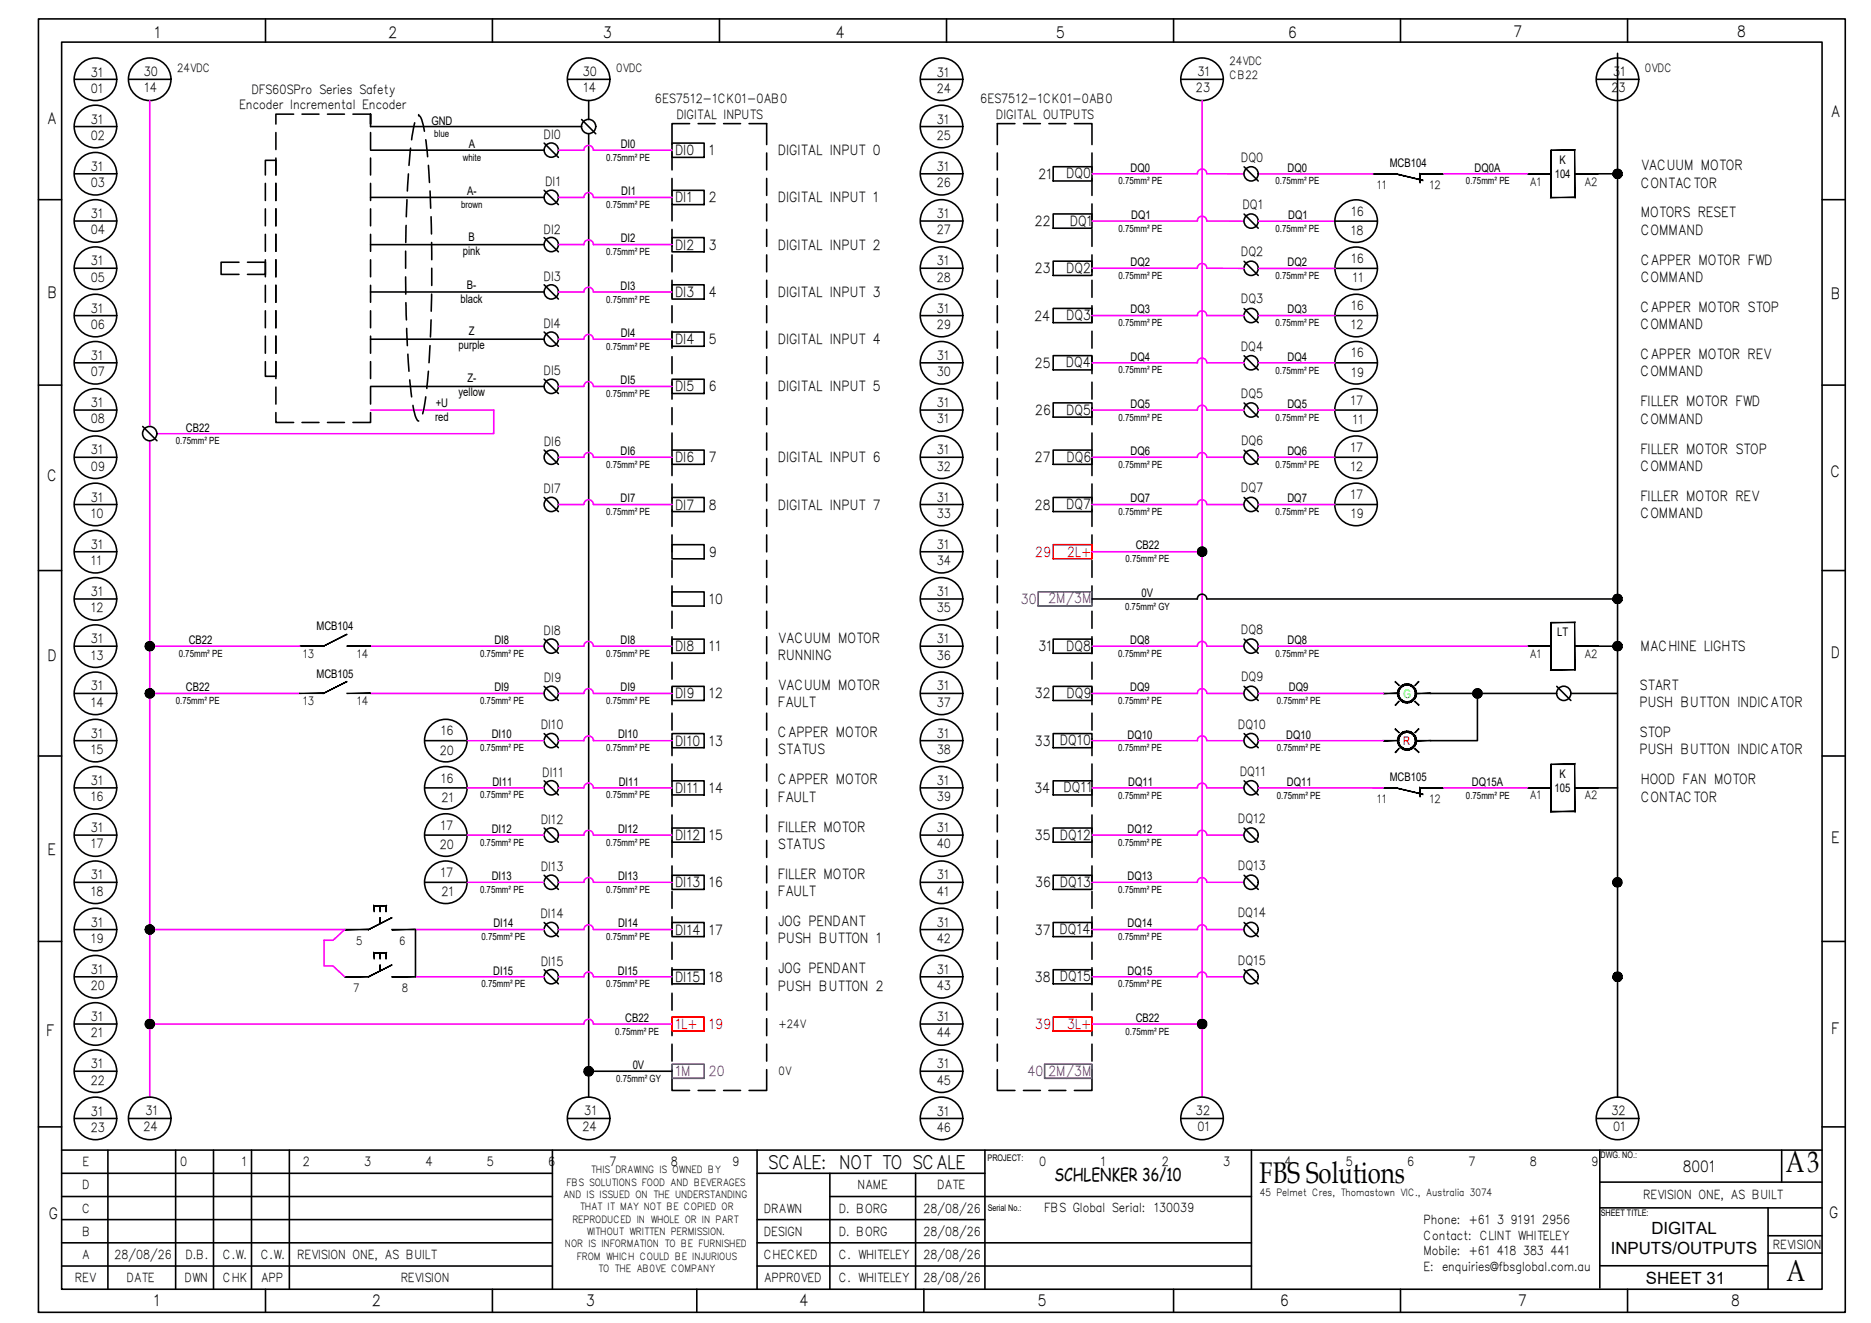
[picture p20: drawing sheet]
<svg xmlns="http://www.w3.org/2000/svg" width="297mm" height="210mm" viewBox="0 0 297 210" stroke-linecap="round" stroke-linejoin="round" font-family="sans-serif">
<defs><g id="words">
<g font-size="4.8">
<text x="200" y="187.6">FBS Solutions</text>
<text x="283.5" y="186">A3</text>
<text x="283.6" y="203.2">A</text>
</g>
<text font-size="3" x="121.9" y="185.5">SCALE: NOT TO SCALE</text>
<text font-size="2.8" x="167.4" y="187.4">SCHLENKER 36/10</text>
<g font-size="2.7">
<text x="262.2" y="195.7">DIGITAL</text>
<text x="255.7" y="198.9">INPUTS/OUTPUTS</text>
<text x="261.3" y="203.6">SHEET 31</text>
</g>
<g font-size="2.5">
<text x="240.3" y="5.9">7</text>
<text x="275.8" y="5.9">8</text>
<text x="24.5" y="6">1</text>
<text x="61.7" y="6">2</text>
<text x="95.8" y="6">3</text>
<text x="132.7" y="6">4</text>
<text x="167.7" y="6">5</text>
<text x="204.5" y="6">6</text>
<text x="7.4" y="19.7">A</text>
<text x="290.6" y="18.6">A</text>
<text x="7.5" y="47.3">B</text>
<text x="290.6" y="47.4">B</text>
<text x="7.5" y="76.3">C</text>
<text x="290.6" y="75.7">C</text>
<text x="7.5" y="104.9">D</text>
<text x="290.6" y="104.5">D</text>
<text x="7.6" y="135.7">E</text>
<text x="290.7" y="133.8">E</text>
<text x="7.4" y="164.4">F</text>
<text x="290.7" y="164">F</text>
<text x="267.2" y="186">8001</text>
<text x="7.7" y="193.4">G</text>
<text x="290.4" y="193.2">G</text>
<text x="24.4" y="207.1">1</text>
<text x="59.1" y="207.1">2</text>
<text x="93.1" y="207.1">3</text>
<text x="126.9" y="207.1">4</text>
<text x="164.7" y="207.1">5</text>
<text x="203.2" y="207.1">6</text>
<text x="241" y="207.1">7</text>
<text x="274.8" y="207.1">8</text>
</g>
<g font-size="2.2">
<text x="107.2" y="24.6">DI0</text>
<text x="112.6" y="24.6">1</text>
<text x="123.5" y="24.6">DIGITAL INPUT 0</text>
<text x="164.9" y="28.4">21</text>
<text x="169.3" y="28.3">DQ0</text>
<text x="260.5" y="27">VACUUM MOTOR</text>
<text x="260.5" y="29.8">CONTACTOR</text>
<text x="107.2" y="32.1">DI1</text>
<text x="112.6" y="32.1">2</text>
<text x="123.5" y="32.1">DIGITAL INPUT 1</text>
<text x="164.3" y="35.9">22</text>
<text x="169.8" y="35.8">DQ1</text>
<text x="260.5" y="34.5">MOTORS RESET</text>
<text x="107.2" y="39.6">DI2</text>
<text x="112.6" y="39.6">3</text>
<text x="123.5" y="39.6">DIGITAL INPUT 2</text>
<text x="260.5" y="37.2">COMMAND</text>
<text x="107.2" y="47.1">DI3</text>
<text x="112.6" y="47.1">4</text>
<text x="123.5" y="47.1">DIGITAL INPUT 3</text>
<text x="164.3" y="43.4">23</text>
<text x="169.3" y="43.3">DQ2</text>
<text x="260.5" y="42">CAPPER MOTOR FWD</text>
<text x="260.5" y="44.7">COMMAND</text>
<text x="164.2" y="50.9">24</text>
<text x="169.3" y="50.8">DQ3</text>
<text x="260.5" y="49.5">CAPPER MOTOR STOP</text>
<text x="260.5" y="52.2">COMMAND</text>
<text x="107.2" y="54.6">DI4</text>
<text x="112.6" y="54.6">5</text>
<text x="123.5" y="54.6">DIGITAL INPUT 4</text>
<text x="164.3" y="58.3">25</text>
<text x="169.2" y="58.3">DQ4</text>
<text x="260.5" y="57">CAPPER MOTOR REV</text>
<text x="260.5" y="59.7">COMMAND</text>
<text x="107.2" y="62.1">DI5</text>
<text x="112.6" y="62.1">6</text>
<text x="123.5" y="62.1">DIGITAL INPUT 5</text>
<text x="164.4" y="65.9">26</text>
<text x="169.3" y="65.8">DQ5</text>
<text x="260.5" y="64.5">FILLER MOTOR FWD</text>
<text x="260.5" y="67.2">COMMAND</text>
<text x="260.5" y="72">FILLER MOTOR STOP</text>
<text x="107.2" y="73.4">DI6</text>
<text x="112.6" y="73.4">7</text>
<text x="123.5" y="73.4">DIGITAL INPUT 6</text>
<text x="164.3" y="73.4">27</text>
<text x="169.3" y="73.3">DQ6</text>
<text x="260.5" y="74.7">COMMAND</text>
<text x="107.2" y="80.8">DI7</text>
<text x="112.6" y="80.8">8</text>
<text x="123.5" y="80.8">DIGITAL INPUT 7</text>
<text x="164.3" y="80.8">28</text>
<text x="169.3" y="80.8">DQ7</text>
<text x="260.5" y="79.5">FILLER MOTOR REV</text>
<text x="260.5" y="82.2">COMMAND</text>
<text x="112.6" y="88.3">9</text>
<text x="112.6" y="95.8">10</text>
<text x="123.5" y="102">VACUUM MOTOR</text>
<text x="107.2" y="103.3">DI8</text>
<text x="112.6" y="103.3">11</text>
<text x="123.5" y="104.7">RUNNING</text>
<text x="164.9" y="103.3">31</text>
<text x="169.3" y="103.2">DQ8</text>
<text x="260.5" y="103.3">MACHINE LIGHTS</text>
<text x="107.2" y="110.8">DI9</text>
<text x="112.6" y="110.8">12</text>
<text x="123.5" y="109.4">VACUUM MOTOR</text>
<text x="123.5" y="112.2">FAULT</text>
<text x="164.3" y="110.8">32</text>
<text x="169.3" y="110.7">DQ9</text>
<text x="260.3" y="109.4">START</text>
<text x="260.3" y="112.2">PUSH BUTTON INDICATOR</text>
<text x="107.2" y="118.3">DI10</text>
<text x="112.6" y="118.3">13</text>
<text x="123.5" y="116.9">CAPPER MOTOR</text>
<text x="123.5" y="119.7">STATUS</text>
<text x="164.3" y="118.3">33</text>
<text x="168.3" y="118.2">DQ10</text>
<text x="260.3" y="116.9">STOP</text>
<text x="260.3" y="119.7">PUSH BUTTON INDICATOR</text>
<text x="107.2" y="125.8">DI11</text>
<text x="112.6" y="125.8">14</text>
<text x="123.5" y="124.4">CAPPER MOTOR</text>
<text x="164.2" y="125.8">34</text>
<text x="168.9" y="125.7">DQ11</text>
<text x="260.5" y="124.4">HOOD FAN MOTOR</text>
<text x="123.5" y="127.2">FAULT</text>
<text x="123.5" y="131.9">FILLER MOTOR</text>
<text x="260.5" y="127.2">CONTACTOR</text>
<text x="107.2" y="133.3">DI12</text>
<text x="112.6" y="133.3">15</text>
<text x="123.5" y="134.7">STATUS</text>
<text x="164.3" y="133.3">35</text>
<text x="168.3" y="133.2">DQ12</text>
<text x="107.2" y="140.8">DI13</text>
<text x="112.6" y="140.8">16</text>
<text x="123.5" y="139.4">FILLER MOTOR</text>
<text x="123.5" y="142.2">FAULT</text>
<text x="164.4" y="140.8">36</text>
<text x="168.3" y="140.7">DQ13</text>
<text x="107.2" y="148.3">DI14</text>
<text x="112.6" y="148.3">17</text>
<text x="123.5" y="146.9">JOG PENDANT</text>
<text x="123.5" y="149.7">PUSH BUTTON 1</text>
<text x="164.3" y="148.3">37</text>
<text x="168.2" y="148.2">DQ14</text>
<text x="107.2" y="155.8">DI15</text>
<text x="112.6" y="155.8">18</text>
<text x="123.5" y="154.4">JOG PENDANT</text>
<text x="164.3" y="155.8">38</text>
<text x="168.3" y="155.7">DQ15</text>
<text x="123.5" y="157.2">PUSH BUTTON 2</text>
</g>
<g font-size="2.2" fill="#f00">
<text x="164.4" y="88.3">29</text>
<text x="169.4" y="88.3">2L+</text>
<text x="107.2" y="163.3">1L+</text>
<text x="112.6" y="163.3">19</text>
<text x="164.4" y="163.3">39</text>
<text x="169.4" y="163.3">3L+</text>
</g>
<g font-size="2.2" fill="#00f">
<text x="162.1" y="95.8">30</text>
<text x="166.5" y="95.7">2M/3M</text>
<text x="107.2" y="170.8">1M</text>
<text x="112.6" y="170.8">20</text>
<text x="163.1" y="170.8">40</text>
<text x="166.5" y="170.6">2M/3M</text>
</g>
<g font-size="2">
<text x="14.4" y="12.1">31</text>
<text x="14.4" y="14.7">01</text>
<text x="22.8" y="12.1">30</text>
<text x="22.9" y="14.7">14</text>
<text x="38" y="17.4">Encoder Incremental Encoder</text>
<text x="39.9" y="14.9">DFS60SPro Series Safety</text>
<text x="92.5" y="12.1">30</text>
<text x="92.6" y="14.7">14</text>
<text x="104" y="16.4">6ES7512-1CK01-0AB0</text>
<text x="148.7" y="14.7">24</text>
<text x="148.7" y="12.1">31</text>
<text x="155.6" y="16.4">6ES7512-1CK01-0AB0</text>
<text x="189.9" y="14.7">23</text>
<text x="190.1" y="12.1">31</text>
<text x="255.8" y="14.7">23</text>
<text x="256.1" y="12.1">31</text>
<text x="14.4" y="22.2">02</text>
<text x="14.4" y="19.6">31</text>
<text x="86.3" y="22">DI0</text>
<text x="107.4" y="18.9">DIGITAL INPUTS</text>
<text x="148.7" y="22.2">25</text>
<text x="148.7" y="19.6">31</text>
<text x="158.1" y="18.9">DIGITAL OUTPUTS</text>
<text x="14.4" y="29.7">03</text>
<text x="14.4" y="27.1">31</text>
<text x="86.6" y="29.6">DI1</text>
<text x="148.7" y="29.7">26</text>
<text x="148.7" y="27.1">31</text>
<text x="197" y="25.7">DQ0</text>
<text x="14.4" y="34.6">31</text>
<text x="148.7" y="34.6">31</text>
<text x="197.3" y="33.2">DQ1</text>
<text x="214.5" y="34.2">16</text>
<text x="14.4" y="37.2">04</text>
<text x="86.3" y="37.1">DI2</text>
<text x="148.7" y="37.2">27</text>
<text x="197" y="40.7">DQ2</text>
<text x="214.4" y="37.3">18</text>
<text x="214.5" y="41.7">16</text>
<text x="14.4" y="44.7">05</text>
<text x="14.4" y="42.1">31</text>
<text x="86.3" y="44.5">DI3</text>
<text x="148.7" y="44.7">28</text>
<text x="148.7" y="42.1">31</text>
<text x="214.7" y="44.8">11</text>
<text x="14.4" y="52.2">06</text>
<text x="14.4" y="49.6">31</text>
<text x="86.3" y="52">DI4</text>
<text x="148.7" y="52.2">29</text>
<text x="148.7" y="49.6">31</text>
<text x="197" y="48.1">DQ3</text>
<text x="214.4" y="52.3">12</text>
<text x="214.5" y="49.2">16</text>
<text x="14.4" y="59.7">07</text>
<text x="14.4" y="57.1">31</text>
<text x="86.3" y="59.5">DI5</text>
<text x="148.7" y="59.7">30</text>
<text x="148.7" y="57.1">31</text>
<text x="197" y="55.6">DQ4</text>
<text x="214.5" y="56.7">16</text>
<text x="214.5" y="59.8">19</text>
<text x="14.4" y="64.6">31</text>
<text x="148.7" y="64.6">31</text>
<text x="197" y="63.1">DQ5</text>
<text x="214.4" y="64.2">17</text>
<text x="14.4" y="67.2">08</text>
<text x="86.3" y="70.8">DI6</text>
<text x="148.7" y="67.2">31</text>
<text x="197" y="70.6">DQ6</text>
<text x="214.4" y="71.7">17</text>
<text x="214.7" y="67.3">11</text>
<text x="14.4" y="74.7">09</text>
<text x="14.4" y="72.1">31</text>
<text x="148.7" y="74.7">32</text>
<text x="148.7" y="72.1">31</text>
<text x="214.4" y="74.8">12</text>
<text x="14.4" y="82.2">10</text>
<text x="14.4" y="79.6">31</text>
<text x="86.3" y="78.3">DI7</text>
<text x="148.7" y="82.2">33</text>
<text x="148.7" y="79.6">31</text>
<text x="197" y="78.1">DQ7</text>
<text x="214.4" y="79.2">17</text>
<text x="214.5" y="82.2">19</text>
<text x="14.4" y="89.7">11</text>
<text x="14.4" y="87.1">31</text>
<text x="148.7" y="89.7">34</text>
<text x="148.7" y="87.1">31</text>
<text x="14.4" y="94.6">31</text>
<text x="148.7" y="94.6">31</text>
<text x="14.4" y="97.1">12</text>
<text x="86.3" y="100.7">DI8</text>
<text x="148.7" y="97.1">35</text>
<text x="197" y="100.6">DQ8</text>
<text x="14.4" y="104.6">13</text>
<text x="14.4" y="102.1">31</text>
<text x="148.7" y="104.6">36</text>
<text x="148.7" y="102.1">31</text>
<text x="14.4" y="112.1">14</text>
<text x="14.4" y="109.6">31</text>
<text x="86.3" y="108.2">DI9</text>
<text x="148.7" y="112.1">37</text>
<text x="148.7" y="109.6">31</text>
<text x="197" y="108.1">DQ9</text>
<text x="14.4" y="119.6">15</text>
<text x="14.4" y="117">31</text>
<text x="69.8" y="119.7">20</text>
<text x="70" y="116.7">16</text>
<text x="85.8" y="115.7">DI10</text>
<text x="148.7" y="119.6">38</text>
<text x="148.7" y="117">31</text>
<text x="196.5" y="115.6">DQ10</text>
<text x="14.4" y="124.5">31</text>
<text x="70" y="124.2">16</text>
<text x="86.1" y="123.2">DI11</text>
<text x="148.7" y="124.5">31</text>
<text x="196.8" y="123.1">DQ11</text>
<text x="14.4" y="127.1">16</text>
<text x="69.9" y="131.7">17</text>
<text x="70.1" y="127.2">21</text>
<text x="85.8" y="130.7">DI12</text>
<text x="148.7" y="127.1">39</text>
<text x="196.5" y="130.6">DQ12</text>
<text x="14.4" y="134.6">17</text>
<text x="14.4" y="132">31</text>
<text x="69.8" y="134.7">20</text>
<text x="148.7" y="134.6">40</text>
<text x="148.7" y="132">31</text>
<text x="14.4" y="142.1">18</text>
<text x="14.4" y="139.5">31</text>
<text x="69.9" y="139.2">17</text>
<text x="70.1" y="142.2">21</text>
<text x="85.8" y="138.2">DI13</text>
<text x="148.7" y="142.1">41</text>
<text x="148.7" y="139.5">31</text>
<text x="196.5" y="138.1">DQ13</text>
<text x="14.4" y="149.6">19</text>
<text x="14.4" y="147">31</text>
<text x="85.8" y="145.7">DI14</text>
<text x="148.7" y="149.6">42</text>
<text x="148.7" y="147">31</text>
<text x="196.5" y="145.6">DQ14</text>
<text x="14.4" y="154.5">31</text>
<text x="85.8" y="153.2">DI15</text>
<text x="148.7" y="154.5">31</text>
<text x="196.5" y="153">DQ15</text>
<text x="14.4" y="157.1">20</text>
<text x="148.7" y="157.1">43</text>
<text x="14.4" y="164.6">21</text>
<text x="14.4" y="162">31</text>
<text x="148.7" y="164.6">44</text>
<text x="148.7" y="162">31</text>
<text x="14.4" y="172.1">22</text>
<text x="14.4" y="169.5">31</text>
<text x="148.7" y="172.1">45</text>
<text x="148.7" y="169.5">31</text>
<text x="14.4" y="179.6">23</text>
<text x="14.4" y="177">31</text>
<text x="22.8" y="179.5">24</text>
<text x="23.1" y="176.9">31</text>
<text x="92.5" y="179.5">24</text>
<text x="92.8" y="176.9">31</text>
<text x="148.7" y="179.6">46</text>
<text x="148.7" y="177">31</text>
<text x="189.9" y="176.9">32</text>
<text x="190.1" y="179.5">01</text>
<text x="255.8" y="176.9">32</text>
<text x="256.1" y="179.5">01</text>
<text x="13.1" y="185.1">E</text>
<text x="28.6" y="184.9">0</text>
<text x="38.3" y="184.9">1</text>
<text x="48.1" y="184.9">2</text>
<text x="57.8" y="184.9">3</text>
<text x="67.5" y="184.9">4</text>
<text x="77.3" y="184.9">5</text>
<text x="87" y="184.9">6</text>
<text x="96.8" y="184.9">7</text>
<text x="106.5" y="184.9">8</text>
<text x="116.3" y="184.9">9</text>
<text x="165" y="184.9">0</text>
<text x="174.7" y="184.9">1</text>
<text x="184.4" y="184.9">2</text>
<text x="194.2" y="184.9">3</text>
<text x="203.9" y="184.9">4</text>
<text x="213.7" y="184.9">5</text>
<text x="223.4" y="184.9">6</text>
<text x="233.2" y="184.9">7</text>
<text x="242.9" y="184.9">8</text>
<text x="252.6" y="184.9">9</text>
<text x="13.1" y="188.7">D</text>
<text x="136.2" y="188.7">NAME</text>
<text x="148.8" y="188.7">DATE</text>
<text x="260.9" y="190.3">REVISION ONE, AS BUILT</text>
<text x="13" y="192.4">C</text>
<text x="13.1" y="196.1">B</text>
<text x="121.3" y="196.1">DESIGN</text>
<text x="121.3" y="192.4">DRAWN</text>
<text x="133.2" y="196.1">D. BORG</text>
<text x="133.2" y="192.4">D. BORG</text>
<text x="146.6" y="192.4">28/08/26</text>
<text x="146.6" y="196.1">28/08/26</text>
<text x="165.8" y="192.3">FBS Global Serial: 130039</text>
<text x="226" y="194.2">Phone: +61 3 9191 2956</text>
<text x="226" y="196.7">Contact: CLINT WHITELEY</text>
<text x="11.9" y="203.4">REV</text>
<text x="13" y="199.8">A</text>
<text x="18.2" y="199.7">28/08/26</text>
<text x="20.1" y="203.4">DATE</text>
<text x="29.3" y="203.4">DWN</text>
<text x="29.4" y="199.8">D.B.</text>
<text x="35.4" y="203.4">CHK</text>
<text x="35.4" y="199.8">C.W.</text>
<text x="41.4" y="203.4">APP</text>
<text x="41.4" y="199.8">C.W.</text>
<text x="47.2" y="199.8">REVISION ONE, AS BUILT</text>
<text x="63.6" y="203.4">REVISION</text>
<text x="121.3" y="203.4">APPR0VED</text>
<text x="121.3" y="199.8">CHECKED</text>
<text x="133.2" y="203.4">C. WHITELEY</text>
<text x="133.2" y="199.8">C. WHITELEY</text>
<text x="146.6" y="203.4">28/08/26</text>
<text x="146.6" y="199.8">28/08/26</text>
<text x="226" y="199.1">Mobile: +61 418 383 441</text>
<text x="226" y="201.6">E: enquiries@fbsglobal.com.au</text>
<text x="281.4" y="198.2">REVISION</text>
</g>
<g font-size="1.9">
<text x="68.5" y="19.8">GND</text>
<text x="74.4" y="23.5">A</text>
<text x="98.5" y="23.5">DI0</text>
<text x="179.5" y="27.3">DQ0</text>
<text x="204.4" y="27.3">DQ0</text>
<text x="220.6" y="26.5">MCB104</text>
<text x="234.1" y="27.3">DQ0A</text>
<text x="246.8" y="28.2">104</text>
<text x="247.6" y="26">K</text>
<text x="74.2" y="31">A-</text>
<text x="98.6" y="31">DI1</text>
<text x="179.6" y="34.7">DQ1</text>
<text x="204.5" y="34.7">DQ1</text>
<text x="73.5" y="40.4">pink</text>
<text x="74.4" y="38.2">B</text>
<text x="98.5" y="38.5">DI2</text>
<text x="74.1" y="45.9">B-</text>
<text x="98.5" y="46">DI3</text>
<text x="179.5" y="42.2">DQ2</text>
<text x="204.4" y="42.2">DQ2</text>
<text x="73.1" y="48.1">black</text>
<text x="74.5" y="53.2">Z</text>
<text x="98.5" y="53.5">DI4</text>
<text x="179.5" y="49.7">DQ3</text>
<text x="204.4" y="49.7">DQ3</text>
<text x="72.8" y="55.4">purple</text>
<text x="179.5" y="57.2">DQ4</text>
<text x="204.4" y="57.2">DQ4</text>
<text x="69.2" y="64.6">+U</text>
<text x="72.8" y="62.9">yellow</text>
<text x="74.2" y="60.7">Z-</text>
<text x="98.5" y="61">DI5</text>
<text x="179.5" y="64.7">DQ5</text>
<text x="204.4" y="64.7">DQ5</text>
<text x="29.5" y="68.5">CB22</text>
<text x="69.1" y="66.8">red</text>
<text x="98.5" y="72.2">DI6</text>
<text x="179.5" y="72.2">DQ6</text>
<text x="204.4" y="72.2">DQ6</text>
<text x="98.5" y="79.7">DI7</text>
<text x="179.5" y="79.7">DQ7</text>
<text x="204.4" y="79.7">DQ7</text>
<text x="180.3" y="87.2">CB22</text>
<text x="181.2" y="94.7">0V</text>
<text x="50.3" y="100">MCB104</text>
<text x="247.2" y="100.9">LT</text>
<text x="30" y="102.2">CB22</text>
<text x="50.3" y="107.5">MCB105</text>
<text x="78.5" y="102.2">DI8</text>
<text x="98.5" y="102.2">DI8</text>
<text x="179.4" y="102.2">DQ8</text>
<text x="204.4" y="102.2">DQ8</text>
<text x="29.5" y="109.7">CB22</text>
<text x="78.5" y="109.7">DI9</text>
<text x="98.5" y="109.7">DI9</text>
<text x="179.4" y="109.7">DQ9</text>
<text x="204.6" y="109.7">DQ9</text>
<text x="78.1" y="117.2">DI10</text>
<text x="98.1" y="117.2">DI10</text>
<text x="179" y="117.2">DQ10</text>
<text x="204.2" y="117.2">DQ10</text>
<text x="78.2" y="124.6">DI11</text>
<text x="98.2" y="124.6">DI11</text>
<text x="179.1" y="124.7">DQ11</text>
<text x="204.3" y="124.7">DQ11</text>
<text x="220.6" y="123.9">MCB105</text>
<text x="233.7" y="124.7">DQ15A</text>
<text x="246.8" y="125.6">105</text>
<text x="247.6" y="123.4">K</text>
<text x="78.1" y="132.1">DI12</text>
<text x="98.1" y="132.1">DI12</text>
<text x="179" y="132.2">DQ12</text>
<text x="78.1" y="139.6">DI13</text>
<text x="98.1" y="139.6">DI13</text>
<text x="179" y="139.7">DQ13</text>
<text x="78.3" y="147.1">DI14</text>
<text x="98.1" y="147.1">DI14</text>
<text x="179" y="147.1">DQ14</text>
<text x="78.3" y="154.6">DI15</text>
<text x="98.1" y="154.6">DI15</text>
<text x="179" y="154.6">DQ15</text>
<text x="99.3" y="162.1">CB22</text>
<text x="180.3" y="162.1">CB22</text>
<text x="100.4" y="169.6">0V</text>
</g>
<text font-size="1.9" fill="#0f0" x="222.8" y="110.7">G</text>
<text font-size="1.9" fill="#f00" x="222.8" y="118.2">R</text>
<g font-size="1.8">
<text x="28.1" y="11.4">24VDC</text>
<text x="97.8" y="11.4">0VDC</text>
<text x="195.2" y="10.3">24VDC</text>
<text x="261.1" y="11.4">0VDC</text>
<text x="195.2" y="12.6">CB22</text>
<text x="218.6" y="30">11</text>
<text x="226.9" y="30">12</text>
<text x="242.8" y="29.4">A1</text>
<text x="251.5" y="29.4">A2</text>
<text x="48.1" y="104.4">13</text>
<text x="56.6" y="104.4">14</text>
<text x="242.8" y="104.4">A1</text>
<text x="251.5" y="104.4">A2</text>
<text x="48.1" y="111.9">13</text>
<text x="56.6" y="111.9">14</text>
<text x="218.6" y="127.4">11</text>
<text x="226.9" y="127.4">12</text>
<text x="242.8" y="126.8">A1</text>
<text x="251.5" y="126.8">A2</text>
<text x="56.6" y="149.9">5</text>
<text x="63.4" y="149.9">6</text>
<text x="56.1" y="157.4">7</text>
<text x="63.8" y="157.4">8</text>
<text x="123.6" y="163.1">+24V</text>
<text x="123.6" y="170.6">0V</text>
</g>
<g font-size="1.6">
<text x="68.9" y="21.8">blue</text>
<text x="73.5" y="25.5">white</text>
<text x="96.2" y="25.5">0.75mm² PE</text>
<text x="177.6" y="29.3">0.75mm² PE</text>
<text x="202.5" y="29.3">0.75mm² PE</text>
<text x="232.7" y="29.3">0.75mm² PE</text>
<text x="73.2" y="33">brown</text>
<text x="96.2" y="33">0.75mm² PE</text>
<text x="96.2" y="40.5">0.75mm² PE</text>
<text x="177.6" y="36.8">0.75mm² PE</text>
<text x="202.5" y="36.8">0.75mm² PE</text>
<text x="96.2" y="48">0.75mm² PE</text>
<text x="177.6" y="44.3">0.75mm² PE</text>
<text x="202.5" y="44.3">0.75mm² PE</text>
<text x="177.6" y="51.7">0.75mm² PE</text>
<text x="202.5" y="51.8">0.75mm² PE</text>
<text x="96.2" y="55.5">0.75mm² PE</text>
<text x="177.6" y="59.2">0.75mm² PE</text>
<text x="202.5" y="59.3">0.75mm² PE</text>
<text x="96.2" y="63">0.75mm² PE</text>
<text x="27.9" y="70.5">0.75mm² PE</text>
<text x="177.6" y="66.7">0.75mm² PE</text>
<text x="202.5" y="66.8">0.75mm² PE</text>
<text x="96.2" y="74.2">0.75mm² PE</text>
<text x="177.6" y="74.2">0.75mm² PE</text>
<text x="202.5" y="74.2">0.75mm² PE</text>
<text x="96.2" y="81.7">0.75mm² PE</text>
<text x="177.6" y="81.7">0.75mm² PE</text>
<text x="202.5" y="81.7">0.75mm² PE</text>
<text x="178.7" y="89.2">0.75mm² PE</text>
<text x="178.6" y="96.7">0.75mm² GY</text>
<text x="28.4" y="104.2">0.75mm² PE</text>
<text x="76.2" y="104.2">0.75mm² PE</text>
<text x="96.2" y="104.2">0.75mm² PE</text>
<text x="177.5" y="104.2">0.75mm² PE</text>
<text x="202.5" y="104.2">0.75mm² PE</text>
<text x="27.9" y="111.7">0.75mm² PE</text>
<text x="76.2" y="111.7">0.75mm² PE</text>
<text x="96.2" y="111.7">0.75mm² PE</text>
<text x="177.5" y="111.7">0.75mm² PE</text>
<text x="202.7" y="111.7">0.75mm² PE</text>
<text x="76.2" y="119.2">0.75mm² PE</text>
<text x="96.2" y="119.2">0.75mm² PE</text>
<text x="177.5" y="119.2">0.75mm² PE</text>
<text x="202.7" y="119.2">0.75mm² PE</text>
<text x="76.2" y="126.7">0.75mm² PE</text>
<text x="96.2" y="126.7">0.75mm² PE</text>
<text x="177.5" y="126.7">0.75mm² PE</text>
<text x="202.7" y="126.7">0.75mm² PE</text>
<text x="232.7" y="126.7">0.75mm² PE</text>
<text x="76.2" y="134.2">0.75mm² PE</text>
<text x="96.2" y="134.2">0.75mm² PE</text>
<text x="177.5" y="134.2">0.75mm² PE</text>
<text x="76.2" y="141.7">0.75mm² PE</text>
<text x="96.2" y="141.7">0.75mm² PE</text>
<text x="177.5" y="141.7">0.75mm² PE</text>
<text x="76.4" y="149.2">0.75mm² PE</text>
<text x="96.2" y="149.2">0.75mm² PE</text>
<text x="177.5" y="149.2">0.75mm² PE</text>
<text x="76.4" y="156.6">0.75mm² PE</text>
<text x="96.2" y="156.6">0.75mm² PE</text>
<text x="177.5" y="156.7">0.75mm² PE</text>
<text x="97.7" y="164.1">0.75mm² PE</text>
<text x="178.7" y="164.1">0.75mm² PE</text>
<text x="97.8" y="171.6">0.75mm² GY</text>
<text x="89.4" y="190">AND IS ISSUED ON THE UNDERSTANDING</text>
<text x="89.9" y="188.1">FBS SOLUTIONS FOOD AND BEVERAGES</text>
<text x="93.8" y="186.1">THIS DRAWING IS OWNED BY</text>
<text x="200" y="189.7">45 Pelmet Cres, Thomastown VIC., Australia 3074</text>
<text x="89.7" y="197.9">NOR IS INFORMATION TO BE FURNISHED</text>
<text x="90.9" y="194">REPRODUCED IN WHOLE OR IN PART</text>
<text x="92" y="192">THAT IT MAY NOT BE COPIED OR</text>
<text x="93.1" y="195.9">WITHOUT WRITTEN PERMISSION.</text>
<text x="91.6" y="199.9">FROM WHICH COULD BE INJURIOUS</text>
<text x="94.9" y="201.8">TO THE AB0VE COMPANY</text>
</g>
<g font-size="1.4">
<text x="156.8" y="184.1">PROJECT:</text>
<text x="254.1" y="183.7">DWG. NO.:</text>
<text x="156.8" y="192.2">Serial No.:</text>
<text x="254.1" y="192.9">SHEET TITLE:</text>
</g>
</g></defs>
<!-- layer: P05-LINE -->
<g fill="none" stroke="#000" stroke-width=".25">
<path d="M6.1 3h286.9v205.2h-286.9zM9.8 6.7h279.5v197.8h-279.5zM42.1 3v3.7M78.2 3v3.7M114.2 3v3.7M150.3 3v3.7M186.3 3v3.7M222.3 3v3.7M258.4 3v3.7M6.1 31.7h3.7M289.3 31.7h3.7M6.1 61.1h3.7"/>
<path d="M289.3 61.1h3.7M6.1 90.5h3.7M289.3 90.5h3.7M6.1 119.9h3.7M289.3 119.9h3.7M6.1 149.4h3.7M289.3 149.4h3.7M6.1 178.8h3.7M289.3 178.8h3.7M9.8 182.5h279.5M9.8 186.2h77.9M9.8 193.5h77.9"/>
<path d="M9.8 197.2h77.9M9.8 189.8h77.9M17.1 182.5v22M27.9 182.5v22M33.9 182.5v22M39.9 182.5v22M45.9 182.5v22M87.7 182.5v22M120.2 182.5v22M120.2 186.2h36.2M120.2 193.5h36.2M120.2 197.2h78.5"/>
<path d="M131.7 189.8h67M131.7 186.2v18.3M145.4 186.2v18.3M156.4 182.5v22M198.7 182.5v22M254 182.5v21.9M254 187.6h35.3M254 191.6h35.3M280.7 191.6v12.9M282.9 182.5v5.1M9.8 200.9h77.9M42.1 204.5v3.7"/>
<path d="M78.2 204.5v3.7M110.6 204.5v3.7M120.2 200.9h78.5M146.7 204.5v3.7M186.3 204.5v3.7M222.3 204.5v3.7M258.4 204.5v3.7"/>
</g>
<!-- layer: CIRCUIT -->
<g fill="none" stroke="#000" stroke-width=".25">
<path d="M46.6 18.1h-2.8v1.6M47.9 18.1h2.7M52 18.1h2.7M56 18.1h2.8M58.8 19.7v-1.6v2h33.5M65.8 19.5l-.5 2.7M66.5 18.3l.2 .2 .3 .5 .4 1.8M66.5 18.3h.1M93.5 16v3M109.5 19.6h-2.8v3.3M110.8 19.6h2.7M114.9 19.6h2.7"/>
<path d="M118.9 19.6h2.8v3.3M161.1 19.6h-2.8v3.3M162.5 19.6h2.7M166.5 19.6h2.7M170.6 19.6h2.8v3.3M256.8 8.5v165.6M42.1 29.1v2.7M42.1 33.1v2.7M42.1 37.2v2.7M43.8 25.4h-1.7v2.4M43.8 21v2.7M43.8 25.1v2.7"/>
<path d="M43.8 29.1v2.7M43.8 33.1v2.7M43.8 37.2v2.7M58.8 23.8h27.6M58.8 31.3h27.6M58.8 38.8h27.6M58.8 21v2.7M58.8 25.1v2.7M58.8 29.1v2.7M58.8 33.1v2.7M58.8 37.2v2.7M64.4 39.8v2.8"/>
<path d="M64.5 35.8l-.1 2.7M64.6 31.7l-.1 2.7M64.8 27.6l-.1 2.7M65.2 23.5l-.3 2.7M67.6 22.2l.3 2.7M68 26.2l.2 2.7M68.3 30.3l.1 2.7M68.4 34.4l.1 2.7M68.5 38.5v2.7M93.5 21.2v152.9M106.7 22.7h5.1v2.3h-5.1zM106.7 30.2h5.1v2.3h-5.1z"/>
<path d="M106.7 37.7h5.1v2.3h-5.1zM106.7 24.3v2.7M106.7 28.3v2.7M106.7 32.4v2.6M106.7 36.4v2.7M121.7 24.3v2.7M121.7 28.3v2.7M121.7 32.4v2.6M121.7 36.4v2.7M158.3 24.3v2.7M158.3 28.3v2.7M158.3 32.4v2.6"/>
<path d="M158.3 36.4v2.7M167.2 26.5h6.2v2.2h-6.2zM167.2 33.9h6.2v2.3h-6.2zM173.4 24.3v2.7M173.4 28.3v2.7M173.4 32.4v2.6M173.4 36.4v2.7M253.8 27.6h3M37.9 41.6h-2.8v1.9h2.8M39.3 41.6h2.8v1.9h-2.8M42.1 57.4v2.3h1.7v-2.3v2.7M42.1 41.2v2.7"/>
<path d="M42.1 45.3v2.7M42.1 49.3v2.7M42.1 53.3v2.7M43.8 41.2v2.7M43.8 45.3v2.7M43.8 49.3v2.7M43.8 53.3v2.7M58.8 46.3h27.6M58.8 53.8h27.6M58.8 41.2v2.7M58.8 45.3v2.7M58.8 49.3v2.7"/>
<path d="M58.8 53.3v2.7M58.8 57.4v2.7M64.4 43.9v2.8M64.4 48l.1 2.8M64.6 52.1l.1 2.7M64.8 56.2l.1 2.7M68 58.9l-.2 2.7M68.3 54.8l-.2 2.7M68.4 50.8l-.1 2.7M68.5 46.7v2.7M68.5 42.6v2.7M106.7 45.2h5.1v2.2h-5.1z"/>
<path d="M106.7 52.7h5.1v2.2h-5.1zM106.7 40.4v2.7M106.7 44.5v2.7M106.7 48.5v2.7M106.7 52.5v2.7M106.7 56.6v2.7M121.7 40.4v2.7M121.7 44.5v2.7M121.7 48.5v2.7M121.7 52.5v2.7M121.7 56.6v2.7M158.3 40.4v2.7"/>
<path d="M158.3 44.5v2.7M158.3 48.5v2.7M158.3 52.5v2.7M158.3 56.6v2.7M167.2 41.4h6.2v2.3h-6.2zM167.2 48.9h6.2v2.3h-6.2zM167.2 56.4h6.2v2.3h-6.2zM173.4 40.4v2.7M173.4 44.5v2.7M173.4 48.5v2.7M173.4 52.5v2.7M173.4 56.6v2.7"/>
<path d="M43.8 65.5v1.5h2.8M43.8 61.4v2.7M47.9 67h2.7M52 67h2.7M58.8 65.5v1.5h-2.8M58.8 61.3h27.6M58.8 61.4v2.7M65.1 60.3l.2 2.7M65.6 64.3a4.2 4.2 0 0 0 .8 2.5h.1M67.6 63l-.5 2.7M106.7 60.2h5.1v2.2h-5.1zM106.7 71.4h5.1v2.3h-5.1z"/>
<path d="M106.7 78.9h5.1v2.3h-5.1zM106.7 60.6v2.7M106.7 64.7v2.7M106.7 68.7v2.7M106.7 72.7v2.8M106.7 76.8v2.7M121.7 60.6v2.7M121.7 64.7v2.7M121.7 68.7v2.7M121.7 72.7v2.8M121.7 76.8v2.7M158.3 60.6v2.7"/>
<path d="M158.3 64.7v2.7M158.3 68.7v2.7M158.3 72.7v2.8M158.3 76.8v2.7M167.2 63.9h6.2v2.3h-6.2zM167.2 71.4h6.2v2.3h-6.2zM167.2 78.9h6.2v2.3h-6.2zM173.4 60.6v2.7M173.4 64.7v2.7M173.4 68.7v2.7M173.4 72.7v2.8M173.4 76.8v2.7"/>
<path d="M106.7 86.4h5.1v2.3h-5.1zM106.7 93.9h5.1v2.3h-5.1zM106.7 80.8v2.7M106.7 84.9v2.7M106.7 88.9v2.7M106.7 93v2.6M106.7 97v2.7M121.7 80.8v2.7M121.7 84.9v2.7M121.7 88.9v2.7M121.7 93v2.6M121.7 97v2.7"/>
<path d="M158.3 80.8v2.7M158.3 84.9v2.7M158.3 88.9v2.7M158.3 93v2.6M158.3 97v2.7M173.4 80.8v2.7M173.4 84.9v2.7M173.4 88.9v2.7M173.4 93v2.6M173.4 97v2.7M173.4 95h16.7M190.1 95a.75 .75 0 0 1 .7-.7 .75 .75 0 0 1 .8 .7h65.2"/>
<path d="M106.7 101.4h5.1v2.2h-5.1zM106.7 108.9h5.1v2.2h-5.1zM106.7 116.4h5.1v2.2h-5.1zM106.7 101v2.7M106.7 105.1v2.7M106.7 109.1v2.7M106.7 113.1v2.7M106.7 117.2v2.7M121.7 101v2.7M121.7 105.1v2.7M121.7 109.1v2.7M121.7 113.1v2.7"/>
<path d="M121.7 117.2v2.7M158.3 101v2.7M158.3 105.1v2.7M158.3 109.1v2.7M158.3 113.1v2.7M158.3 117.2v2.7M167.2 101.4h6.2v2.2h-6.2zM167.2 108.9h6.2v2.2h-6.2zM167.2 116.4h6.2v2.2h-6.2zM173.4 101v2.7M173.4 105.1v2.7M173.4 109.1v2.7"/>
<path d="M173.4 113.1v2.7M173.4 117.2v2.7M227.1 110h20M234.6 110v7.5h-7.5M249.4 110h7.4M253.8 102.5h3M106.7 123.9h5.1v2.2h-5.1zM106.7 131.4h5.1v2.2h-5.1zM106.7 138.9h5.1v2.2h-5.1zM106.7 121.2v2.7M106.7 125.3v2.6M106.7 129.3v2.7"/>
<path d="M106.7 133.3v2.7M106.7 137.4v2.7M121.7 121.2v2.7M121.7 125.3v2.6M121.7 129.3v2.7M121.7 133.3v2.7M121.7 137.4v2.7M158.3 121.2v2.7M158.3 125.3v2.6M158.3 129.3v2.7M158.3 133.3v2.7M158.3 137.4v2.7"/>
<path d="M167.2 123.9h6.2v2.2h-6.2zM167.2 131.4h6.2v2.2h-6.2zM167.2 138.9h6.2v2.2h-6.2zM173.4 121.2v2.7M173.4 125.3v2.6M173.4 129.3v2.7M173.4 133.3v2.7M173.4 137.4v2.7M253.8 125h3M66 147.5v7.5M106.7 146.4h5.1v2.2h-5.1zM106.7 153.9h5.1v2.2h-5.1z"/>
<path d="M106.7 141.4v2.7M106.7 145.5v2.7M106.7 149.5v2.7M106.7 153.5v2.7M106.7 157.6v2.7M121.7 141.4v2.7M121.7 145.5v2.7M121.7 149.5v2.7M121.7 153.5v2.7M121.7 157.6v2.7M158.3 141.4v2.7M158.3 145.5v2.7"/>
<path d="M158.3 149.5v2.7M158.3 153.5v2.7M158.3 157.6v2.7M167.2 146.4h6.2v2.2h-6.2zM167.2 153.9h6.2v2.2h-6.2zM173.4 141.4v2.7M173.4 145.5v2.7M173.4 149.5v2.7M173.4 153.5v2.7M173.4 157.6v2.7M93.5 170h13.2M106.7 169.7v3.3h2.8"/>
<path d="M106.7 161.6v2.7M106.7 165.7v2.7M110.8 173h2.7M114.9 173h2.7M121.7 169.7v3.3h-2.8M121.7 161.6v2.7M121.7 165.7v2.7M158.3 169.7v3.3h2.8M158.3 161.6v2.7M158.3 165.7v2.7M162.5 173h2.7M166.5 173h2.7"/>
<path d="M173.4 169.7v3.3h-2.8M173.4 161.6v2.7M173.4 165.7v2.7M280.7 198.8h8.6M280.7 196.1h8.6M254 200.8h26.7"/>
</g>
<!-- layer: DRGSHT -->
<g fill="none" stroke="#000" stroke-width=".25">
<path d="M11.8 12.6h6.7M20.5 12.6h6.6M90.1 12.6h6.7M146.2 12.6h6.6M187.5 12.6h6.7M253.5 12.6h6.6M11.8 20.1h6.7M11.8 27.6h6.7M11.8 35.1h6.7M146.2 20.1h6.6M146.2 27.6h6.6M146.2 35.1h6.6"/>
<path d="M212 35.1h6.6M11.8 57.6h6.7M11.8 50.1h6.7M11.8 42.6h6.7M146.2 57.6h6.6M146.2 50.1h6.6M146.2 42.6h6.6M212 57.6h6.6M212 50.1h6.6M212 42.6h6.6M11.8 65.1h6.7M11.8 72.6h6.7"/>
<path d="M146.2 65.1h6.6M146.2 72.6h6.6M212 65.1h6.6M212 72.6h6.6M11.8 95h6.7M11.8 87.5h6.7M11.8 80h6.7M146.2 95h6.6M146.2 87.5h6.6M146.2 80h6.6M212 80h6.6M11.8 110h6.7"/>
<path d="M11.8 117.5h6.7M11.8 102.5h6.7M67.5 117.5h6.6M146.2 110h6.6M146.2 117.5h6.6M146.2 102.5h6.6M11.8 125h6.7M11.8 132.5h6.7M11.8 140h6.7M67.5 125h6.6M67.5 132.5h6.6M67.5 140h6.6"/>
<path d="M146.2 125h6.6M146.2 132.5h6.6M146.2 140h6.6M11.8 155h6.7M11.8 147.5h6.7M146.2 155h6.6M146.2 147.5h6.6M11.8 170h6.7M11.8 177.5h6.7M11.8 162.5h6.7M20.5 177.5h6.6M90.1 177.5h6.7"/>
<path d="M146.2 170h6.6M146.2 177.5h6.6M146.2 162.5h6.6M187.5 177.5h6.7M253.5 177.5h6.6"/>
<circle cx="15.2" cy="12.6" r="3.4"/>
<circle cx="23.8" cy="12.6" r="3.4"/>
<circle cx="93.4" cy="12.6" r="3.4"/>
<circle cx="149.5" cy="12.6" r="3.4"/>
<circle cx="190.8" cy="12.6" r="3.4"/>
<circle cx="256.8" cy="12.6" r="3.4"/>
<circle cx="15.2" cy="35.1" r="3.4"/>
<circle cx="15.2" cy="20.1" r="3.4"/>
<circle cx="15.2" cy="27.6" r="3.4"/>
<circle cx="149.5" cy="27.6" r="3.4"/>
<circle cx="149.5" cy="20.1" r="3.4"/>
<circle cx="149.5" cy="35.1" r="3.4"/>
<circle cx="215.3" cy="35.1" r="3.4"/>
<circle cx="15.2" cy="57.6" r="3.4"/>
<circle cx="15.2" cy="42.5" r="3.4"/>
<circle cx="15.2" cy="50.1" r="3.4"/>
<circle cx="149.5" cy="50.1" r="3.4"/>
<circle cx="149.5" cy="42.5" r="3.4"/>
<circle cx="149.5" cy="57.6" r="3.4"/>
<circle cx="215.3" cy="57.6" r="3.4"/>
<circle cx="215.3" cy="42.6" r="3.4"/>
<circle cx="215.3" cy="50.1" r="3.4"/>
<circle cx="15.2" cy="65" r="3.4"/>
<circle cx="15.2" cy="72.5" r="3.4"/>
<circle cx="149.5" cy="72.5" r="3.4"/>
<circle cx="149.5" cy="65" r="3.4"/>
<circle cx="215.3" cy="65" r="3.4"/>
<circle cx="215.3" cy="72.5" r="3.4"/>
<circle cx="15.2" cy="87.5" r="3.4"/>
<circle cx="15.2" cy="80" r="3.4"/>
<circle cx="15.2" cy="95" r="3.4"/>
<circle cx="149.5" cy="87.5" r="3.4"/>
<circle cx="149.5" cy="80" r="3.4"/>
<circle cx="149.5" cy="95" r="3.4"/>
<circle cx="215.3" cy="80" r="3.4"/>
<circle cx="15.2" cy="102.5" r="3.4"/>
<circle cx="15.2" cy="110" r="3.4"/>
<circle cx="15.2" cy="117.5" r="3.4"/>
<circle cx="70.8" cy="117.5" r="3.4"/>
<circle cx="149.5" cy="102.5" r="3.4"/>
<circle cx="149.5" cy="117.5" r="3.4"/>
<circle cx="149.5" cy="110" r="3.4"/>
<circle cx="15.2" cy="140" r="3.4"/>
<circle cx="15.2" cy="132.5" r="3.4"/>
<circle cx="15.2" cy="125" r="3.4"/>
<circle cx="70.8" cy="140" r="3.4"/>
<circle cx="70.8" cy="125" r="3.4"/>
<circle cx="70.8" cy="132.5" r="3.4"/>
<circle cx="149.5" cy="125" r="3.4"/>
<circle cx="149.5" cy="140" r="3.4"/>
<circle cx="149.5" cy="132.5" r="3.4"/>
<circle cx="15.2" cy="147.5" r="3.4"/>
<circle cx="15.2" cy="155" r="3.4"/>
<circle cx="149.5" cy="147.5" r="3.4"/>
<circle cx="149.5" cy="155" r="3.4"/>
<circle cx="15.2" cy="177.4" r="3.4"/>
<circle cx="15.2" cy="170" r="3.4"/>
<circle cx="15.2" cy="162.5" r="3.4"/>
<circle cx="23.8" cy="177.4" r="3.4"/>
<circle cx="93.4" cy="177.4" r="3.4"/>
<circle cx="149.5" cy="177.4" r="3.4"/>
<circle cx="149.5" cy="170" r="3.4"/>
<circle cx="149.5" cy="162.5" r="3.4"/>
<circle cx="190.8" cy="177.4" r="3.4"/>
<circle cx="256.8" cy="177.4" r="3.4"/>
</g>
<!-- layer: CIRCUIT -->
<g fill="none" stroke="#f0f" stroke-width=".25">
<path d="M23.8 16v51.7M190.8 16v158.1M94.2 38.8a.75 .75 0 0 0-.8-.7 .75 .75 0 0 0-.7 .7h-4M94.2 31.3a.75 .75 0 0 0-.8-.7 .75 .75 0 0 0-.7 .7h-4M94.2 23.8a.75 .75 0 0 0-.8-.7 .75 .75 0 0 0-.7 .7h-4M94.2 38.8h12.5M94.2 31.3h12.5M94.2 23.8h12.5M173.4 27.6h16.7M173.4 35.1h16.7M190.1 27.6a.75 .75 0 0 1 .7-.8 .75 .75 0 0 1 .8 .8M190.1 35.1a.75 .75 0 0 1 .7-.8 .75 .75 0 0 1 .8 .8"/>
<path d="M191.6 27.6h5.9M191.6 35.1h5.9M199.8 27.6h18.2M199.8 35.1h12.1M229.2 27.6h13.3M94.2 53.8a.75 .75 0 0 0-.8-.7 .75 .75 0 0 0-.7 .7h-4M94.2 46.3a.75 .75 0 0 0-.8-.7 .75 .75 0 0 0-.7 .7h-4M94.2 53.8h12.5M94.2 46.3h12.5M173.4 42.6h16.7M173.4 50.1h16.7M173.4 57.6h16.7"/>
<path d="M190.1 42.5a.75 .75 0 0 1 .7-.7 .75 .75 0 0 1 .8 .7l5.9 .1M190.1 50.1a.75 .75 0 0 1 .7-.8 .75 .75 0 0 1 .8 .8M190.1 57.6a.75 .75 0 0 1 .7-.8 .75 .75 0 0 1 .8 .8h5.9M191.6 50.1h5.9M199.8 50.1h12.1M199.8 57.6h12.1M199.8 42.6h12.1M23.8 69.9v104.2M58.8 65.1h19.6v3.7h-53.5M94.2 72.5a.75 .75 0 0 0-.8-.7 .75 .75 0 0 0-.7 .7l-4 .1M94.2 61.3a.75 .75 0 0 0-.8-.7 .75 .75 0 0 0-.7 .7h-4M94.2 72.6h12.5"/>
<path d="M94.2 61.3h12.5M173.4 65.1h16.7M173.4 72.6h16.7M190.1 65a.75 .75 0 0 1 .7-.7 .75 .75 0 0 1 .8 .7l5.9 .1M190.1 72.5a.75 .75 0 0 1 .7-.7 .75 .75 0 0 1 .8 .7l5.9 .1M199.7 65.1h12.2M199.7 72.6h12.2M94.2 80a.75 .75 0 0 0-.8-.7 .75 .75 0 0 0-.7 .7h-4M94.2 80h12.5M173.4 87.5h17.4M173.4 80h16.7M190.1 80a.75 .75 0 0 1 .7-.7 .75 .75 0 0 1 .8 .7h5.9"/>
<path d="M199.7 80h12.2M23.8 102.5h23.8M23.8 110h23.8M58.8 102.5h27.6M58.8 110h27.6M74.2 117.5h12.1M88.7 117.5h4M92.7 117.5a.75 .75 0 0 1 .7-.8 .75 .75 0 0 1 .8 .8M94.2 102.5a.75 .75 0 0 0-.8-.7 .75 .75 0 0 0-.7 .7h-4M94.2 110a.75 .75 0 0 0-.8-.7 .75 .75 0 0 0-.7 .7h-4M94.2 102.5h12.5M94.2 110h12.5"/>
<path d="M94.2 117.5h12.5M173.4 102.5h16.7M173.4 110h16.7M173.4 117.5h16.7M190.1 102.5a.75 .75 0 0 1 .7-.7 .75 .75 0 0 1 .8 .7h5.9M190.1 110a.75 .75 0 0 1 .7-.7 .75 .75 0 0 1 .8 .7h5.9M190.1 117.5a.75 .75 0 0 1 .7-.8 .75 .75 0 0 1 .8 .8M191.6 117.5h5.9M199.8 102.5h42.7M199.8 110h19.8M199.8 117.5h19.8M74.2 125h12.1"/>
<path d="M74.2 132.5h12.1M74.2 140h12.1M88.7 125h4M92.7 125a.75 .75 0 0 1 .7-.8 .75 .75 0 0 1 .8 .8M94.2 132.5a.75 .75 0 0 0-.8-.8 .75 .75 0 0 0-.7 .8h-4M94.2 140a.75 .75 0 0 0-.8-.8 .75 .75 0 0 0-.7 .8h-4M94.2 125h12.5M94.2 132.5h12.5M94.2 140h12.5M173.4 125h16.7M173.4 132.5h16.7M173.4 140h16.7"/>
<path d="M190.1 125a.75 .75 0 0 1 .7-.8 .75 .75 0 0 1 .8 .8M190.1 132.5a.75 .75 0 0 1 .7-.8 .75 .75 0 0 1 .8 .8h5.9M190.1 140a.75 .75 0 0 1 .7-.8 .75 .75 0 0 1 .8 .8h5.9M191.6 125h5.9M199.8 125h19.8M229.2 125h13.3M23.8 147.5h30.9l-1.8 1.7h-1.5v4.1h1.5l1.8 1.7M66 147.5h20.4M66 155h20.4M88.7 155h4M92.7 155a.75 .75 0 0 1 .7-.8 .75 .75 0 0 1 .8 .8M94.2 147.5a.75 .75 0 0 0-.8-.8 .75 .75 0 0 0-.7 .8h-4"/>
<path d="M94.2 147.5h12.5M94.2 155h12.5M173.4 147.5h16.7M173.4 155h16.7M190.1 147.5a.75 .75 0 0 1 .7-.8 .75 .75 0 0 1 .8 .8h5.9M190.1 155a.75 .75 0 0 1 .7-.8 .75 .75 0 0 1 .8 .8M191.6 155h5.9M94.2 162.5a.75 .75 0 0 0-.8-.8 .75 .75 0 0 0-.7 .8h-68.9M94.2 162.5h12.5M173.4 162.5h17.4"/>
</g>
<path d="M167.2 86.4h6.2v2.3h-6.2zM106.7 161.3h5.1v2.3h-5.1zM167.2 161.3h6.2v2.3h-6.2z" fill="none" stroke="#f00" stroke-width=".25"/>
<path d="M164.8 93.9h8.6v2.3h-8.6zM106.7 168.8h5.1v2.3h-5.1zM165.8 168.8h7.6v2.3h-7.6z" fill="none" stroke="#00f" stroke-width=".25"/>
<g fill="#000" stroke="#000" stroke-width=".16">
<path d="M218 27.6h3.7zM218 27.6h3.7zM221.7 27.6l4.2 1zM221.7 27.6l4.2 1v.1z"/>
<path d="M225.5 27.6h3.7zM225.4 27.6h3.8zM225.4 27.6l.1 1.4zM225.4 27.6l.1 1.4z"/>
<path d="M246.3 23.8h3.7zM246.3 23.9l3.7-.1zM250 23.8v7.6zM250 23.9v7.5zM246.2 31.4h3.8zM246.2 31.4l3.8-.1zM246.2 23.8v7.6zM246.2 23.8l.1 7.5z"/>
<path d="M242.5 27.6h3.8zM242.5 27.6h3.8z"/>
<path d="M250 27.6h3.8zM250 27.6h3.8z"/>
<path d="M256.1 27.4l-.1 .2h.8zM256 27.6h.8l-.7 .2zM256.1 27.8l.1 .2 .6-.4z"/>
<path d="M256.2 28l.2 .2 .4-.6zM256.8 27.6l-.2 .7-.2-.1zM256.8 27.6l-.2 .7h.2z"/>
<path d="M256.4 27l.4 .6-.2-.7zM256.4 27l.4 .6-.6-.5zM256.2 27.1l-.1 .3 .7 .2z"/>
<path d="M256.8 27.6v.7h.2zM256.8 27.6l.4 .6-.2 .1zM256.8 27.6l.4 .6 .2-.2z"/>
<path d="M257 26.9l-.2 .7 .4-.6zM256.8 26.8l.2 .1-.2 .7zM256.6 26.9l.2 .7v-.8z"/>
<path d="M256.8 27.6l.6 .4 .1-.2zM256.8 27.6h.7v.2z"/>
<path d="M256.8 27.6h.7v-.2zM256.8 27.6l.6-.5 .1 .3zM257.2 27l-.4 .6 .6-.5z"/>
<path d="M190.1 87.3v.2h.7zM190.1 87.5h.7l-.7 .3zM190.1 87.8l.1 .2 .6-.5z"/>
<path d="M190.2 88l.2 .1 .4-.6zM190.8 87.5l-.2 .7-.2-.1zM190.8 87.5l-.2 .7 .2 .1z"/>
<path d="M190.4 86.9l.4 .6-.2-.7zM190.4 86.9l.4 .6-.6-.4zM190.2 87.1l-.1 .2 .7 .2z"/>
<path d="M190.8 87.5v.8l.3-.1zM190.8 87.5l.5 .6-.2 .1zM190.8 87.5l.5 .6 .2-.1z"/>
<path d="M191.1 86.8l-.3 .7 .5-.6zM190.8 86.8h.3l-.3 .7zM190.6 86.8l.2 .7v-.7z"/>
<path d="M190.8 87.5l.7 .5 .1-.2zM190.8 87.5h.8v.3z"/>
<path d="M190.8 87.5h.8v-.2zM190.8 87.5l.7-.4 .1 .2zM191.3 86.9l-.5 .6 .7-.4z"/>
<path d="M246.3 98.7h3.7zM246.3 98.8l3.7-.1zM250 98.7v7.6zM250 98.8v7.5zM246.2 106.3h3.8zM246.2 106.3l3.8-.1zM246.2 98.8v7.5zM246.2 98.8l.1 7.4z"/>
<path d="M256.1 94.8l-.1 .2h.8zM256 95h.8l-.7 .3zM256.1 95.3l.1 .2 .6-.5z"/>
<path d="M256.2 95.5l.2 .1 .4-.6zM256.8 95l-.2 .7-.2-.1zM256.8 95l-.2 .7 .2 .1z"/>
<path d="M256.4 94.4l.4 .6-.2-.7zM256.4 94.4l.4 .6-.6-.4zM256.2 94.6l-.1 .2 .7 .2z"/>
<path d="M256.8 95v.8l.2-.1zM256.8 95l.4 .6-.2 .1zM256.8 95l.4 .6 .2-.1z"/>
<path d="M257 94.3l-.2 .7 .4-.6zM256.8 94.3h.2l-.2 .7zM256.6 94.3l.2 .7v-.7z"/>
<path d="M256.8 95l.6 .5 .1-.2zM256.8 95h.7v.3z"/>
<path d="M256.8 95h.7v-.2zM256.8 95l.6-.4 .1 .2zM257.2 94.4l-.4 .6 .6-.4z"/>
<path d="M47.6 102.5h3.7zM47.6 102.5h3.7zM51.3 102.5l3.8-1.9zM51.3 102.5l3.8-1.8z"/>
<path d="M47.6 110h3.7zM47.6 110h3.7zM51.3 110l3.8-1.9zM51.3 110l3.8-1.8z"/>
<path d="M55.1 102.5h3.7zM55.1 102.5h3.7z"/>
<path d="M55.1 110h3.7zM55.1 110h3.7z"/>
<path d="M219.6 110v.1l2.4-.1zM219.6 110.1l2.4-.1v.1z"/>
<path d="M219.6 117.5v.1l2.4-.1zM219.6 117.6l2.4-.1v.1z"/>
<path d="M221.5 108.2l.6 .5zM221.5 108.2v-.1l.6 .6z"/>
<path d="M221.5 115.7l.6 .5zM221.5 115.7v-.1l.6 .6z"/>
<path d="M222.1 111.2l-.6 .7zM222.1 111.2l-.6 .7z"/>
<path d="M222.1 118.7l-.6 .7zM222.1 118.7l-.6 .7z"/>
<path d="M224.6 108.7l.6-.6zM225.2 108.1l.1 .1-.6 .6z"/>
<path d="M224.6 116.2l.6-.6zM225.2 115.6l.1 .1-.6 .6z"/>
<path d="M224.7 111.2l-.1 .1 .7 .6zM224.6 111.3l.7 .6h-.1z"/>
<path d="M224.7 118.7l-.1 .1 .7 .6zM224.6 118.8l.7 .6h-.1z"/>
<path d="M224.8 110v.1l2.3-.1zM224.8 110.1l2.3-.1v.1z"/>
<path d="M224.8 117.5v.1l2.3-.1zM224.8 117.6l2.3-.1v.1z"/>
<path d="M224.9 110l-.1 .4-.2-.1zM224.7 110l-.1 .3 .3-.3zM224.8 109.7l.1 .3h-.2zM224.6 109.7l.1 .3 .1-.3zM224.7 109.4l.1 .3h-.2zM224.6 109.4v.3l.1-.3zM224.5 109.1l.2 .3h-.1zM224.4 109.2l.2 .2-.1-.3zM224.3 108.9l.2 .2-.1 .1zM224.3 108.9l-.1 .1 .2 .2zM224 108.7l.3 .2-.1 .1zM224 108.7v.1l.2 .2zM223.7 108.6l.3 .1v.1zM223.7 108.6v.1l.3 .1zM223.4 108.5l.3 .1v.1zM223.4 108.5v.2h.3zM223 108.6l.4-.1v.2zM223 108.6l.1 .1h.3zM222.7 108.7l.3-.1 .1 .1zM222.7 108.7l.1 .1 .3-.1zM222.4 108.9l.3-.2 .1 .1zM222.4 108.9l.2 .1 .2-.2zM222.4 108.9l.2 .1-.4 .1zM222.2 109.1l.1 .1 .3-.2zM222.2 109.1l.1 .1-.3 .2zM222 109.4h.2l.1-.2zM222 109.4h.2l-.3 .3zM221.9 109.7h.2l.1-.3zM221.9 109.7h.2l-.2 .3zM222.1 109.7l-.2 .3h.2zM221.9 110h.2l-.2 .4zM222.1 110l-.2 .4 .2-.1zM221.9 110.4l.2-.1-.1 .4zM222.1 110.3l-.1 .4 .2-.1zM222 110.7l.2-.1v.3zM222.2 110.6v.3l.1-.1zM222.2 110.9l.1-.1 .1 .4zM222.3 110.8l.1 .4 .2-.2zM222.6 111l.1 .4-.3-.2zM222.6 111l.1 .4 .1-.2zM222.8 111.2l.2 .3-.3-.1zM222.8 111.2l.2 .3 .1-.2zM223.1 111.3l.3 .2h-.4zM223.1 111.3l.3 .2v-.2zM223.4 111.3l.3 .2h-.3zM223.4 111.3l.3 .2v-.2zM223.7 111.3l.3 .1-.3 .1zM223.7 111.3l.3 .1v-.2zM224 111.2h.3l-.3 .2zM224 111.2h.3l-.1-.2zM224.2 111l.3-.1-.2 .3zM224.4 110.8l-.2 .2 .3-.1zM224.4 110.8l.3-.1-.2 .2zM224.6 110.6l-.2 .2 .3-.1zM224.6 110.6l.2-.2-.1 .3zM224.6 110.3v.3l.2-.2z"/>
<path d="M224.9 117.5l-.1 .3h-.2zM224.7 117.5l-.1 .3 .3-.3zM224.8 117.2l.1 .3h-.2zM224.6 117.2l.1 .3 .1-.3zM224.7 116.9l.1 .3h-.2zM224.6 116.9v.3l.1-.3zM224.5 116.6l.2 .3h-.1zM224.4 116.7l.2 .2-.1-.3zM224.3 116.3l.2 .3-.1 .1zM224.3 116.3l-.1 .2 .2 .2zM224 116.2l.3 .1-.1 .2zM224 116.2v.1l.2 .2zM223.7 116l.3 .2v.1zM223.7 116v.2l.3 .1zM223.4 116h.3v.2zM223.4 116v.2h.3zM223 116h.4v.2zM223 116l.1 .2h.3zM222.7 116.2l.3-.2 .1 .2zM222.7 116.2l.1 .1 .3-.1zM222.4 116.3l.3-.1 .1 .1zM222.4 116.3l.2 .2 .2-.2zM222.4 116.3l.2 .2-.4 .1zM222.2 116.6l.1 .1 .3-.2zM222.2 116.6l.1 .1-.3 .2zM222 116.9h.2l.1-.2zM222 116.9h.2l-.3 .3zM221.9 117.2h.2l.1-.3zM221.9 117.2h.2l-.2 .3zM222.1 117.2l-.2 .3h.2zM221.9 117.5h.2l-.2 .3zM222.1 117.5l-.2 .3h.2zM221.9 117.8h.2l-.1 .4zM222.1 117.8l-.1 .4 .2-.1zM222 118.2l.2-.1v.3zM222.2 118.1v.3l.1-.1zM222.2 118.4l.1-.1 .1 .4zM222.3 118.3l.1 .4 .2-.2zM222.6 118.5l.1 .4-.3-.2zM222.6 118.5l.1 .4 .1-.2zM222.8 118.7l.2 .3-.3-.1zM222.8 118.7l.2 .3 .1-.2zM223.1 118.8l.3 .2h-.4zM223.1 118.8l.3 .2v-.2zM223.4 118.8l.3 .2h-.3zM223.4 118.8l.3 .2v-.2zM223.7 118.8l.3 .1-.3 .1zM223.7 118.8l.3 .1v-.2zM224 118.7h.3l-.3 .2zM224 118.7h.3l-.1-.2zM224.2 118.5l.3-.1-.2 .3zM224.2 118.5l.3-.1-.1-.1zM224.4 118.3l.3-.1-.2 .2zM224.6 118.1l-.2 .2 .3-.1zM224.6 118.1l.2-.3-.1 .4zM224.6 117.8v.3l.2-.3z"/>
<path d="M233.8 109.8v.2h.8zM233.8 110h.8l-.8 .3zM233.8 110.3l.1 .2 .7-.5z"/>
<path d="M233.9 110.5l.2 .1 .5-.6zM234.6 110l-.3 .7-.2-.1zM234.6 110l-.3 .7 .3 .1z"/>
<path d="M234.1 109.4l.5 .6-.3-.7zM234.1 109.4l.5 .6-.7-.4zM233.9 109.6l-.1 .2 .8 .2z"/>
<path d="M234.6 110v.8l.2-.1zM234.6 110l.4 .6-.2 .1zM234.6 110l.4 .6 .2-.1z"/>
<path d="M234.8 109.3l-.2 .7 .4-.6zM234.6 109.3h.2l-.2 .7zM234.3 109.3l.3 .7v-.7z"/>
<path d="M234.6 110l.6 .5 .1-.2zM234.6 110h.7v.3z"/>
<path d="M234.6 110h.7v-.2zM234.6 110l.6-.4 .1 .2zM235 109.4l-.4 .6 .6-.4z"/>
<path d="M242.5 102.5h3.8zM242.5 102.5h3.8z"/>
<path d="M250 102.5h3.8zM250 102.5h3.8z"/>
<path d="M256.1 102.3l-.1 .2h.8zM256 102.5h.8l-.7 .3zM256.1 102.8l.1 .2 .6-.5z"/>
<path d="M256.2 103l.2 .1 .4-.6zM256.8 102.5l-.2 .7-.2-.1zM256.8 102.5l-.2 .7 .2 .1z"/>
<path d="M256.4 101.9l.4 .6-.2-.7zM256.4 101.9l.4 .6-.6-.4zM256.2 102.1l-.1 .2 .7 .2z"/>
<path d="M256.8 102.5v.8l.2-.1zM256.8 102.5l.4 .6-.2 .1zM256.8 102.5l.4 .6 .2-.1z"/>
<path d="M257 101.8l-.2 .7 .4-.6zM256.8 101.8h.2l-.2 .7zM256.6 101.8l.2 .7v-.7z"/>
<path d="M256.8 102.5l.6 .5 .1-.2zM256.8 102.5h.7v.3z"/>
<path d="M256.8 102.5h.7v-.2zM256.8 102.5l.6-.4 .1 .2zM257.2 101.9l-.4 .6 .6-.4z"/>
<path d="M218 125h3.7zM218 125h3.7zM221.7 125l4.2 1zM221.7 125l4.2 1v.1z"/>
<path d="M225.5 125h3.7zM225.4 125h3.8h-3.7zM225.4 125l.1 1.4zM225.4 125l.1 1.4z"/>
<path d="M246.3 121.2v.1l3.7-.1zM246.3 121.3l3.7-.1v.1zM250 121.2v7.6zM250 121.3v7.5zM246.2 128.8h3.8v-.1zM246.3 128.7h3.7l-3.8 .1zM246.2 121.3v7.5zM246.2 121.3l.1 7.4z"/>
<path d="M242.5 125h3.8zM242.5 125h3.8h-3.8z"/>
<path d="M250 125h3.8zM250 125h3.8z"/>
<path d="M256.1 139.8l-.1 .2h.8zM256 140h.8l-.7 .2zM256.1 140.2l.1 .2 .6-.4z"/>
<path d="M256.3 139.4l.5 .6-.3-.7zM256.2 139.5l.1-.1 .5 .6zM256.2 139.5l-.1 .3 .7 .2z"/>
<path d="M257 139.3l-.2 .7 .4-.6zM256.8 139.2l.2 .1-.2 .7zM256.5 139.3l.3 .7v-.8z"/>
<path d="M256.8 140h.7v-.2zM256.8 140l.6-.5 .1 .3zM257.2 139.4l-.4 .6 .6-.5z"/>
<path d="M23.1 147.2l-.1 .3h.8zM23 147.5h.8l-.7 .2zM23.1 147.7l.1 .2 .6-.4z"/>
<path d="M23.2 147.9l.2 .2 .4-.6zM23.8 147.5l-.2 .7-.2-.1zM23.8 147.5l-.2 .7h.2z"/>
<path d="M23.4 146.9l.4 .6-.2-.7zM23.4 146.9l.4 .6-.6-.5zM23.2 147l-.1 .2 .7 .3z"/>
<path d="M23.8 147.5v.7h.2zM23.8 147.5l.4 .6-.2 .1zM23.8 147.5l.4 .6 .2-.2z"/>
<path d="M24 146.8l-.2 .7 .4-.6zM23.8 146.7l.2 .1-.2 .7zM23.6 146.8l.2 .7v-.8z"/>
<path d="M23.8 147.5l.6 .4 .1-.2zM23.8 147.5h.7v.2z"/>
<path d="M23.8 147.5h.7v-.3zM23.8 147.5l.6-.5 .1 .2zM24.2 146.9l-.4 .6 .6-.5z"/>
<path d="M54.7 147.4v.1l3.8-.1zM54.7 147.5l3.8-.1v.1zM58.5 147.4v.1l3.7-1.9zM58.5 147.5l3.7-1.9z"/>
<path d="M54.7 154.9v.1l3.8-.1zM54.7 155l3.8-.1v.1zM58.5 154.9v.1l3.7-1.9zM58.5 155l3.7-1.9z"/>
<path d="M59.4 143.7v.9zM59.4 143.7v.9zM59.4 143.7v.1l1.9-.1zM59.4 143.8l1.9-.1-.1 .1zM61.3 143.7l-.1 .1 .1 .8zM61.2 143.8l.1 .8h-.1z"/>
<path d="M59.4 151.2v.9zM59.4 151.2v.9zM59.4 151.2h1.9zM59.4 151.2h1.9h-.1zM61.2 151.2l.1 .9v-.9zM61.2 151.2l.1 .9h-.1z"/>
<path d="M60.3 145.6l.1 .9v-.9zM60.3 145.6l.1 .9h-.1z"/>
<path d="M60.3 143.7l.1 .9v-.9zM60.3 143.7l.1 .9h-.1z"/>
<path d="M60.3 153.1l.1 .9v-.9zM60.3 153.1l.1 .9h-.1z"/>
<path d="M60.3 151.2l.1 .9v-.9zM60.3 151.2l.1 .9h-.1z"/>
<path d="M62.2 147.4v.1l3.8-.1zM62.2 147.5l3.8-.1v.1z"/>
<path d="M62.2 154.9v.1l3.8-.1zM62.2 155l3.8-.1v.1z"/>
<path d="M256.1 154.7l-.1 .3h.8zM256 155h.8l-.7 .2zM256.1 155.2l.1 .2 .6-.4z"/>
<path d="M256.2 140.4l.1 .2 .5-.6zM256.8 140l-.3 .7-.2-.1zM256.8 140l-.3 .7h.3z"/>
<path d="M256.2 155.4l.2 .2 .4-.6zM256.8 155l-.2 .7-.2-.1zM256.8 155l-.2 .7h.2z"/>
<path d="M256.4 154.4l.4 .6-.2-.7zM256.2 154.5l.2-.1 .4 .6zM256.2 154.5l-.1 .2 .7 .3z"/>
<path d="M256.8 140v.7h.2zM256.8 140l.4 .6-.2 .1zM256.8 140l.4 .6 .2-.2z"/>
<path d="M256.8 155v.7h.2zM256.8 155l.4 .6-.2 .1zM256.8 155l.4 .6 .2-.2z"/>
<path d="M257 154.3l-.2 .7 .4-.6zM256.8 154.2l.2 .1-.2 .7zM256.6 154.3l.2 .7v-.8z"/>
<path d="M256.8 140l.6 .4 .1-.2zM256.8 140h.7v.2z"/>
<path d="M256.8 155l.6 .4 .1-.2zM256.8 155h.7v.2z"/>
<path d="M256.8 155h.7v-.3zM256.8 155l.6-.5 .1 .2zM257.2 154.4l-.4 .6 .6-.5z"/>
<path d="M23.1 162.2l-.1 .3h.8zM23 162.5h.8l-.7 .2zM23.1 162.7l.1 .2 .6-.4z"/>
<path d="M23.2 162.9l.2 .2 .4-.6zM23.8 162.5l-.2 .7-.2-.1zM23.8 162.5l-.2 .7h.2z"/>
<path d="M23.4 161.9l.4 .6-.2-.8zM23.4 161.9l.4 .6-.6-.5zM23.2 162l-.1 .2 .7 .3z"/>
<path d="M23.8 162.5v.7h.2zM23.8 162.5l.4 .6-.2 .1zM23.8 162.5l.4 .6 .2-.2z"/>
<path d="M24 161.7l-.2 .8 .4-.6zM23.8 161.7h.2l-.2 .8zM23.6 161.7l.2 .8v-.8z"/>
<path d="M23.8 162.5l.6 .4 .1-.2zM23.8 162.5h.7v.2z"/>
<path d="M23.8 162.5h.7v-.3zM23.8 162.5l.6-.5 .1 .2zM24.2 161.9l-.4 .6 .6-.5z"/>
<path d="M92.7 169.7v.3h.8zM92.7 170h.8l-.8 .2zM92.7 170.2l.2 .2 .6-.4z"/>
<path d="M92.9 170.4l.1 .2 .5-.6zM93.5 170l-.3 .7-.2-.1zM93.5 170l-.3 .7h.3z"/>
<path d="M93 169.3l.5 .7-.3-.8zM93 169.3l.5 .7-.6-.5zM92.9 169.5l-.2 .2 .8 .3z"/>
<path d="M93.5 170v.7h.2zM93.5 170l.4 .6-.2 .1zM93.5 170l.4 .6 .2-.2z"/>
<path d="M93.7 169.2l-.2 .8 .4-.7zM93.5 169.2h.2l-.2 .8zM93.2 169.2l.3 .8v-.8z"/>
<path d="M93.5 170l.6 .4 .1-.2zM93.5 170h.7v.2z"/>
<path d="M93.5 170h.7v-.3zM93.5 170l.6-.5 .1 .2zM93.9 169.3l-.4 .7 .6-.5z"/>
<path d="M190.1 162.2v.3h.7zM190.1 162.5h.7l-.7 .2zM190.1 162.7l.1 .2 .6-.4z"/>
<path d="M190.2 162.9l.2 .2 .4-.6zM190.8 162.5l-.2 .7-.2-.1zM190.8 162.5l-.2 .7h.2z"/>
<path d="M190.4 161.9l.4 .6-.2-.8zM190.4 161.9l.4 .6-.6-.5zM190.2 162l-.1 .2 .7 .3z"/>
<path d="M190.8 162.5v.7h.3zM190.8 162.5l.5 .6-.2 .1zM190.8 162.5l.5 .6 .2-.2z"/>
<path d="M191.1 161.7l-.3 .8 .5-.6zM190.8 161.7h.3l-.3 .8zM190.6 161.7l.2 .8v-.8z"/>
<path d="M190.8 162.5l.7 .4 .1-.2zM190.8 162.5h.8v.2z"/>
<path d="M190.8 162.5h.8v-.3zM190.8 162.5l.7-.5 .1 .2zM191.3 161.9l-.5 .6 .7-.5z"/>
</g>
<!-- layer: COMPONENTS -->
<g fill="#000" stroke="#000" stroke-width=".16">
<path d="M23.1 102.3l-.1 .2h.8zM23 102.5h.8l-.7 .3zM23.1 102.8l.1 .2 .6-.5z"/>
<path d="M23.1 109.8l-.1 .2h.8zM23 110h.8l-.7 .3zM23.1 110.3l.1 .2 .6-.5z"/>
<path d="M23.2 103l.2 .1 .4-.6zM23.8 102.5l-.2 .7-.2-.1zM23.8 102.5l-.2 .7 .2 .1z"/>
<path d="M23.2 110.5l.2 .1 .4-.6zM23.8 110l-.2 .7-.2-.1zM23.8 110l-.2 .7 .2 .1z"/>
<path d="M23.4 101.9l.4 .6-.2-.7zM23.4 101.9l.4 .6-.6-.4zM23.2 102.1l-.1 .2 .7 .2z"/>
<path d="M23.4 109.4l.4 .6-.2-.7zM23.4 109.4l.4 .6-.6-.4zM23.2 109.6l-.1 .2 .7 .2z"/>
<path d="M23.8 102.5v.8l.2-.1zM23.8 102.5l.4 .6-.2 .1zM23.8 102.5l.4 .6 .2-.1z"/>
<path d="M23.8 110v.8l.2-.1zM23.8 110l.4 .6-.2 .1zM23.8 110l.4 .6 .2-.1z"/>
<path d="M24 101.8l-.2 .7 .4-.6zM23.8 101.8h.2l-.2 .7zM23.6 101.8l.2 .7v-.7z"/>
<path d="M24 109.3l-.2 .7 .4-.6zM23.8 109.3h.2l-.2 .7zM23.6 109.3l.2 .7v-.7z"/>
<path d="M23.8 102.5l.6 .5 .1-.2zM23.8 102.5h.7v.3z"/>
<path d="M23.8 110l.6 .5 .1-.2zM23.8 110h.7v.3z"/>
<path d="M23.8 102.5h.7v-.2zM23.8 102.5l.6-.4 .1 .2zM24.2 101.9l-.4 .6 .6-.4z"/>
<path d="M23.8 110h.7v-.2zM23.8 110l.6-.4 .1 .2zM24.2 109.4l-.4 .6 .6-.4z"/>
</g>
<!-- layer: 0 -->
<g fill="none" stroke="#000" stroke-width=".25">
<path d="M92.3 19l2.3 2.2M86.4 37.7l2.3 2.3M86.4 30.2l2.3 2.3M86.4 22.7l2.3 2.3M197.5 34l2.3 2.2M197.5 26.5l2.3 2.2M86.4 52.7l2.3 2.2M86.4 45.2l2.3 2.2M197.5 56.4l2.3 2.3M197.5 49l2.3 2.2M197.5 41.5l2.3 2.2M22.7 67.7l2.2 2.2"/>
<path d="M86.4 78.9l2.3 2.3M86.4 71.4l2.3 2.3M86.4 60.2l2.3 2.2M197.5 63.9l2.3 2.3M197.5 78.9l2.3 2.3M197.5 71.4l2.3 2.3M86.4 101.4l2.3 2.2M86.4 108.9l2.3 2.2M86.4 116.4l2.3 2.2M197.5 101.4l2.3 2.2M197.5 108.9l2.3 2.2M197.5 116.4l2.3 2.2"/>
<path d="M247.1 108.9l2.3 2.2M86.4 123.9l2.3 2.2M86.4 131.4l2.3 2.2M86.4 138.9l2.3 2.2M197.5 123.9l2.3 2.2M197.5 131.4l2.3 2.2M197.5 138.9l2.3 2.2M86.4 146.4l2.3 2.2M86.4 153.9l2.3 2.2M197.5 146.4l2.3 2.2M197.5 153.9l2.3 2.2"/>
<circle cx="87.5" cy="38.8" r="1.13"/>
<circle cx="87.5" cy="31.3" r="1.13"/>
<circle cx="87.5" cy="23.8" r="1.13"/>
<circle cx="93.4" cy="20.1" r="1.13"/>
<circle cx="198.6" cy="35.1" r="1.13"/>
<circle cx="198.6" cy="27.6" r="1.13"/>
<circle cx="87.5" cy="46.3" r="1.13"/>
<circle cx="87.5" cy="53.8" r="1.13"/>
<circle cx="198.6" cy="50.1" r="1.13"/>
<circle cx="198.6" cy="57.6" r="1.13"/>
<circle cx="198.6" cy="42.6" r="1.13"/>
<circle cx="23.8" cy="68.8" r="1.13"/>
<circle cx="87.5" cy="61.3" r="1.13"/>
<circle cx="87.5" cy="72.5" r="1.13"/>
<circle cx="198.6" cy="72.5" r="1.13"/>
<circle cx="198.6" cy="65" r="1.13"/>
<circle cx="87.5" cy="80" r="1.13"/>
<circle cx="198.6" cy="80" r="1.13"/>
<circle cx="87.5" cy="110" r="1.13"/>
<circle cx="87.5" cy="102.5" r="1.13"/>
<circle cx="87.5" cy="117.5" r="1.13"/>
<circle cx="198.6" cy="110" r="1.13"/>
<circle cx="198.6" cy="102.5" r="1.13"/>
<circle cx="198.6" cy="117.5" r="1.13"/>
<circle cx="248.3" cy="110" r="1.13"/>
<circle cx="87.5" cy="132.5" r="1.13"/>
<circle cx="87.5" cy="140" r="1.13"/>
<circle cx="87.5" cy="125" r="1.13"/>
<circle cx="198.6" cy="140" r="1.13"/>
<circle cx="198.6" cy="132.5" r="1.13"/>
<circle cx="198.6" cy="125" r="1.13"/>
<circle cx="87.5" cy="147.5" r="1.13"/>
<circle cx="87.5" cy="155" r="1.13"/>
<circle cx="198.6" cy="147.5" r="1.13"/>
<circle cx="198.6" cy="155" r="1.13"/>
</g>
<use href="#words"/>
</svg>
